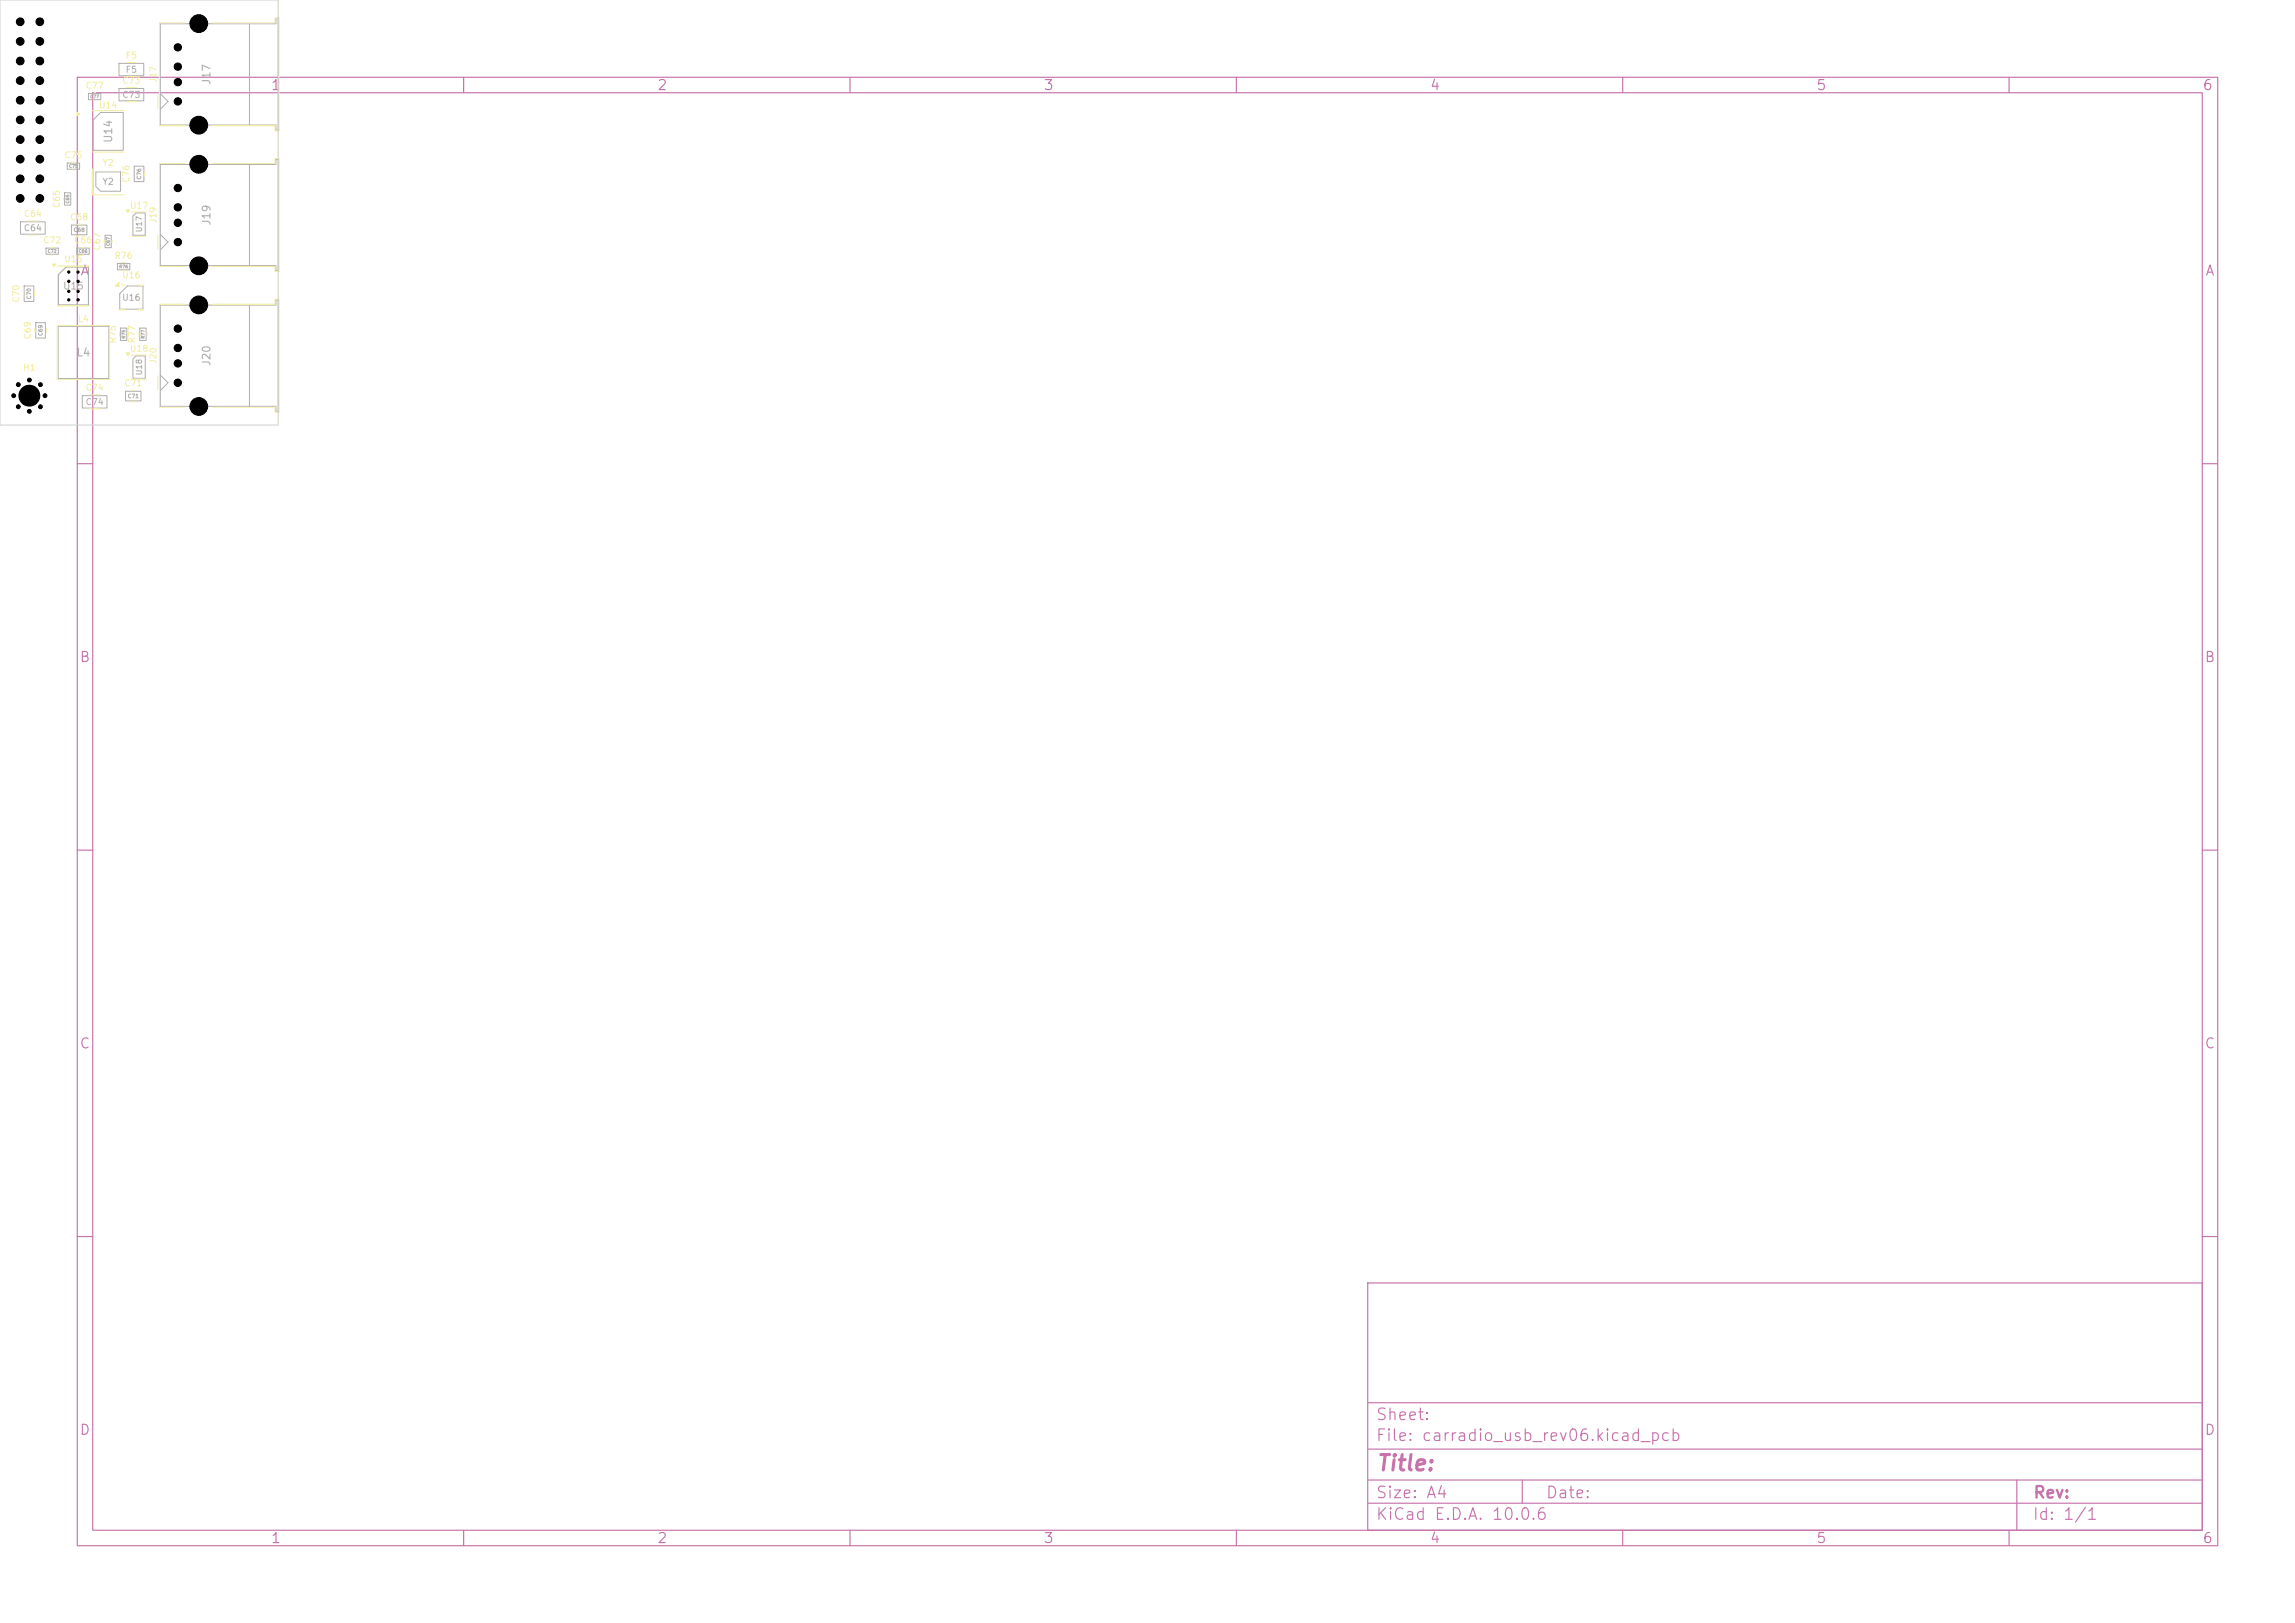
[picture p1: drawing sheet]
<svg xmlns="http://www.w3.org/2000/svg" width="297mm" height="210mm" viewBox="0 0 297 210" stroke-linecap="round" stroke-linejoin="round" font-family="sans-serif">
<defs><g id="words">
<text font-size="2" fill="#c872ab" x="178" y="190.8">Title:</text>
<g font-size="1.5" fill="#c872ab">
<text x="178" y="184.1">Sheet:</text>
<text x="178" y="186.8">File: carradio_usb_rev06.kicad_pcb</text>
<text x="178" y="197">KiCad E.D.A. 10.0.6</text>
<text x="178" y="194.2">Size: A4</text>
<text x="200" y="194.2">Date:</text>
<text x="263" y="197">Id: 1/1</text>
<text x="263" y="194.2">Rev:</text>
</g>
<g font-size="1.3" fill="#c872ab">
<text x="35" y="12">1</text>
<text x="85" y="12">2</text>
<text x="135" y="12">3</text>
<text x="185" y="12">4</text>
<text x="235" y="12">5</text>
<text x="285" y="12">6</text>
<text x="10.3" y="36">A</text>
<text x="285.3" y="36">A</text>
<text x="10.2" y="86">B</text>
<text x="285.2" y="86">B</text>
<text x="10.2" y="136">C</text>
<text x="285.2" y="136">C</text>
<text x="10.2" y="186">D</text>
<text x="285.2" y="186">D</text>
<text x="35" y="200">1</text>
<text x="85" y="200">2</text>
<text x="135" y="200">3</text>
<text x="185" y="200">4</text>
<text x="235" y="200">5</text>
<text x="285" y="200">6</text>
</g>
<g font-size="1" fill="#afafaf">
<text x="27.5" y="11.1" transform="rotate(-90 27.5 11.1)">J17</text>
<text x="14.8" y="18.6" transform="rotate(-90 14.8 18.6)">U14</text>
<text x="27.5" y="29.3" transform="rotate(-90 27.5 29.3)">J19</text>
<text x="9.8" y="46.4">L4</text>
<text x="27.5" y="47.5" transform="rotate(-90 27.5 47.5)">J20</text>
<text x="2.7" y="52">H1</text>
</g>
<text font-size=".9" fill="#afafaf" x="8.1" y="37.7">U15</text>
<g font-size=".8" fill="#f2eda1">
<text x="11" y="11.7">C77</text>
<text x="15.8" y="11">C73</text>
<text x="16.2" y="7.8">F5</text>
<text x="20.4" y="10.8" transform="rotate(-90 20.4 10.8)">J17</text>
<text x="12.7" y="14.2">U14</text>
<text x="8.3" y="20.7">C75</text>
<text x="13.2" y="21.7">Y2</text>
<text x="16.9" y="23.7" transform="rotate(-90 16.9 23.7)">C76</text>
<text x="3" y="28.3">C64</text>
<text x="7.9" y="27" transform="rotate(-90 7.9 27)">C65</text>
<text x="9" y="28.7">C68</text>
<text x="16.7" y="27.2">U17</text>
<text x="20.4" y="29" transform="rotate(-90 20.4 29)">J19</text>
<text x="5.5" y="31.7">C72</text>
<text x="8.2" y="34.1">U15</text>
<text x="9.5" y="31.7">C66</text>
<text x="13.2" y="32.5" transform="rotate(-90 13.2 32.5)">C67</text>
<text x="14.8" y="33.7">R76</text>
<text x="2.7" y="39.2" transform="rotate(-90 2.7 39.2)">C70</text>
<text x="10" y="41.9">L4</text>
<text x="15.7" y="36.2">U16</text>
<text x="4.2" y="44" transform="rotate(-90 4.2 44)">C69</text>
<text x="15.2" y="44.5" transform="rotate(-90 15.2 44.5)">R75</text>
<text x="16.7" y="45.7">U18</text>
<text x="17.7" y="44.5" transform="rotate(-90 17.7 44.5)">R77</text>
<text x="20.4" y="47.2" transform="rotate(-90 20.4 47.2)">J20</text>
<text x="2.9" y="48.2">H1</text>
<text x="11" y="50.8">C74</text>
<text x="16" y="50.2">C71</text>
</g>
<g font-size=".8" fill="#afafaf">
<text x="16.2" y="9.6">F5</text>
<text x="15.8" y="12.9">C73</text>
<text x="13.2" y="24.1">Y2</text>
<text x="3" y="30.1">C64</text>
<text x="15.7" y="39.1">U16</text>
<text x="11" y="52.6">C74</text>
</g>
<g font-size=".7" fill="#afafaf">
<text x="18.5" y="30.1" transform="rotate(-90 18.5 30.1)">U17</text>
<text x="18.5" y="48.6" transform="rotate(-90 18.5 48.6)">U18</text>
</g>
<g font-size=".5" fill="#afafaf">
<text x="18.4" y="23.3" transform="rotate(-90 18.4 23.3)">C76</text>
<text x="9.5" y="30.1">C68</text>
<text x="4.1" y="38.8" transform="rotate(-90 4.1 38.8)">C70</text>
<text x="5.6" y="43.5" transform="rotate(-90 5.6 43.5)">C69</text>
<text x="16.5" y="51.6">C71</text>
</g>
<g font-size=".4" fill="#afafaf">
<text x="11.6" y="12.8">C77</text>
<text x="8.9" y="21.8">C75</text>
<text x="9.1" y="26.4" transform="rotate(-90 9.1 26.4)">C65</text>
<text x="6.1" y="32.8">C72</text>
<text x="10.1" y="32.8">C66</text>
<text x="14.3" y="31.9" transform="rotate(-90 14.3 31.9)">C67</text>
<text x="15.4" y="34.8">R76</text>
<text x="16.3" y="43.9" transform="rotate(-90 16.3 43.9)">R75</text>
<text x="18.8" y="43.9" transform="rotate(-90 18.8 43.9)">R77</text>
</g>
</g></defs>
<g fill="none" stroke="#c872ab" stroke-width=".15">
<path d="M10 10h277v190h-277zM12 12h273v186h-273zM60 10v2M110 10v2M160 10v2M210 10v2M260 10v2M10 60h2M285 60h2M10 110h2M285 110h2M10 160h2"/>
<path d="M177 166h108v32h-108zM285 160h2M60 198v2M110 198v2M160 198v2M177 194.5h108M177 191.5h108M177 187.5h108M177 181.5h108M197 191.5v3M210 198v2M260 198v2"/>
<path d="M261 191.5v6.5"/>
</g>
<g fill="none" stroke="#afafaf" stroke-width=".13">
<path d="M11.4 12.1h1.7v.8h-1.7zM13 14.5h3v5h-4v-4zM15.4 8.2h3.2v1.6h-3.2zM15.4 11.5h3.2v1.6h-3.2zM20.7 3.1h15v-.7h.3v14.4h-.3v-.6h-15zM20.7 12.1l1 1-1 1M32.3 3.1v13.1M2.7 28.7h3.2v1.6h-3.2zM3.1 37h1.3v2h-1.3zM6 32.1h1.5v.8h-1.5zM8.3 24.9h.8v1.7h-.8zM8.7 21.1h1.6v.8h-1.6z"/>
<path d="M9.2 29.1h2v1.3h-2zM9.9 32.1h1.6v.8h-1.6zM12.4 22.2h3.2v2.6h-2.6l-.6-.7zM13.6 30.5h.8v1.5h-.8zM15.2 34.1h1.6v.8h-1.6zM16.5 37h2v3h-3v-2zM17.2 27.9l.4-.3h1.2v2.9h-1.6zM17.4 21.5h1.2v2h-1.2zM20.7 39.5h15v-.7h.3v14.4h-.3v-.6h-15zM20.7 21.3h15v-.7h.3v14.4h-.3v-.6h-15zM20.7 30.3l1 1-1 1M32.3 21.3v13.1"/>
<path d="M32.3 39.5v13.1M4.6 41.7h1.3v2h-1.3zM7.5 42.2h6.6v6.8h-6.6zM10.6 51.2h3.3v1.6h-3.3zM15.6 42.5h.8v1.5h-.8zM16.3 50.6h2v1.3h-2zM17.6 46h1.2v3h-1.6v-2.5zM18.1 42.5h.8v1.5h-.8zM20.7 48.5l1 1-1 1"/>
</g>
<path d="M8.6 34.6h2.8v4.9h-3.9v-3.9z" fill="none" stroke="#afafaf" stroke-width=".15"/>
<path d="M16.3 27.2h.5l-.2 .3zM17.1 27.5h1.8M17.1 30.5h1.8" fill="none" stroke="#f2eda1" stroke-width=".13"/>
<path d="M16.3 27.2h.5l-.2 .3z" fill="#f2eda1"/>
<g fill="none" stroke="#f2eda1" stroke-width=".13">
<path d="M10 14.5l.3 .3-.3 .2zM11.9 14.3h4.2M11.9 19.7h4.2M3.5 28.6h1.5M3.5 30.4h1.5M15.8 34h.4M15.8 35h.4M17.3 22.2v.6M18.7 22.2v.6M24 39.4h-3.4v13.3h3.4M27.5 39.4h8.1v-.7h.5v14.6h-.5v-.6h-8.1M15.5 43v.5"/>
<path d="M16.5 43v.5M20.4 48.6v1.8"/>
</g>
<path d="M10 14.5l.3 .3-.3 .2z" fill="#f2eda1"/>
<g fill="none" stroke="#f2eda1" stroke-width=".13">
<path d="M12.1 12h.3M12.1 13h.3M16.4 8.1h1.2M16.4 9.9h1.2M20.4 12.2v1.8M24 3h-3.4v13.3h3.4M27.5 3h8.1v-.7h.5v14.6h-.5v-.6h-8.1M8.2 25.6v.3M9.3 25.6v.3M11.9 21.8v3.4h4.2M13.5 31.1v.3M14.5 31.1v.3"/>
<path d="M15.4 36.5v.5h-.5zM15.7 36.9h.5M17.8 36.9h.8v.1M7.4 42.1h6.8v7h-6.8zM15.4 40v.1h.8M17 50.5h.5M17 52h.5M18.6 40v.1h-.8"/>
</g>
<path d="M15.4 36.5v.5h-.5z" fill="#f2eda1"/>
<path d="M16.3 45.7h.5l-.2 .3zM17.1 46h1.8M17.1 49h1.8" fill="none" stroke="#f2eda1" stroke-width=".13"/>
<path d="M16.3 45.7h.5l-.2 .3z" fill="#f2eda1"/>
<path d="M6.6 32h.3M6.6 33h.3M6.8 34.2h.4l-.2 .3z" fill="none" stroke="#f2eda1" stroke-width=".13"/>
<path d="M7.4 34.4h4.2M7.4 39.6h4.2" fill="none" stroke="#f2eda1" stroke-width=".15"/>
<path d="M6.8 34.2h.4l-.2 .3z" fill="#f2eda1"/>
<g fill="none" stroke="#f2eda1" stroke-width=".13">
<path d="M16.3 11.3h1.4M16.3 13.2h1.4M3 37.7v.6M4.5 37.7v.6M9.4 21h.2M9.4 22h.2M10 29h.5M10 30.5h.5M10.6 32h.3M10.6 33h.3M20.4 30.4v1.8M24 21.2h-3.4v13.3h3.4"/>
<path d="M27.5 21.2h8.1v-.7h.5v14.6h-.5v-.6h-8.1M4.5 42.5v.5M6 42.5v.5M11.5 51.1h1.5M11.5 52.9h1.5M18 43v.5M19 43v.5"/>
</g>
<path d="M0 0h36v55h-36z" fill="none" stroke="#d0d2cd" stroke-width=".13"/>
<g fill="#000" stroke="#000" stroke-width=".13">
<circle cx="2.6" cy="18.1" r=".5"/>
<circle cx="2.6" cy="13" r=".5"/>
<circle cx="2.6" cy="7.9" r=".5"/>
<circle cx="2.6" cy="10.4" r=".5"/>
<circle cx="2.6" cy="2.8" r=".5"/>
<circle cx="2.6" cy="5.4" r=".5"/>
<circle cx="2.6" cy="15.5" r=".5"/>
<circle cx="5.2" cy="18.1" r=".5"/>
<circle cx="5.2" cy="5.4" r=".5"/>
<circle cx="5.2" cy="7.9" r=".5"/>
<circle cx="5.2" cy="15.5" r=".5"/>
<circle cx="5.2" cy="2.8" r=".5"/>
<circle cx="5.2" cy="13" r=".5"/>
<circle cx="5.2" cy="10.4" r=".5"/>
<circle cx="23" cy="6.1" r=".47"/>
<circle cx="23" cy="13.1" r=".47"/>
<circle cx="23" cy="10.6" r=".47"/>
<circle cx="23" cy="8.6" r=".47"/>
<circle cx="25.7" cy="3.1" r="1.15"/>
<circle cx="25.7" cy="16.2" r="1.15"/>
<circle cx="2.6" cy="23.1" r=".5"/>
<circle cx="2.6" cy="20.6" r=".5"/>
<circle cx="2.6" cy="25.7" r=".5"/>
<circle cx="5.2" cy="20.6" r=".5"/>
<circle cx="5.2" cy="25.7" r=".5"/>
<circle cx="5.2" cy="23.1" r=".5"/>
<circle cx="8.9" cy="36.4" r=".15"/>
<circle cx="8.9" cy="37.7" r=".15"/>
<circle cx="8.9" cy="35.2" r=".15"/>
<circle cx="8.9" cy="38.8" r=".15"/>
<circle cx="10.1" cy="36.4" r=".15"/>
<circle cx="10.1" cy="37.7" r=".15"/>
<circle cx="10.1" cy="35.2" r=".15"/>
<circle cx="10.1" cy="38.8" r=".15"/>
<circle cx="23" cy="26.8" r=".47"/>
<circle cx="23" cy="28.8" r=".47"/>
<circle cx="23" cy="24.3" r=".47"/>
<circle cx="23" cy="31.3" r=".47"/>
<circle cx="25.7" cy="21.3" r="1.15"/>
<circle cx="25.7" cy="39.5" r="1.15"/>
<circle cx="25.7" cy="34.4" r="1.15"/>
<circle cx="1.8" cy="51.2" r=".25"/>
<circle cx="2.4" cy="52.6" r=".25"/>
<circle cx="2.4" cy="49.8" r=".25"/>
<circle cx="3.8" cy="53.2" r=".25"/>
<circle cx="3.8" cy="49.2" r=".25"/>
<circle cx="3.8" cy="51.2" r="1.35"/>
<circle cx="5.2" cy="52.6" r=".25"/>
<circle cx="5.2" cy="49.8" r=".25"/>
<circle cx="5.8" cy="51.2" r=".25"/>
<circle cx="23" cy="42.5" r=".47"/>
<circle cx="23" cy="45" r=".47"/>
<circle cx="23" cy="47" r=".47"/>
<circle cx="23" cy="49.5" r=".48"/>
<circle cx="25.7" cy="52.6" r="1.15"/>
</g>
<use href="#words"/>
</svg>
